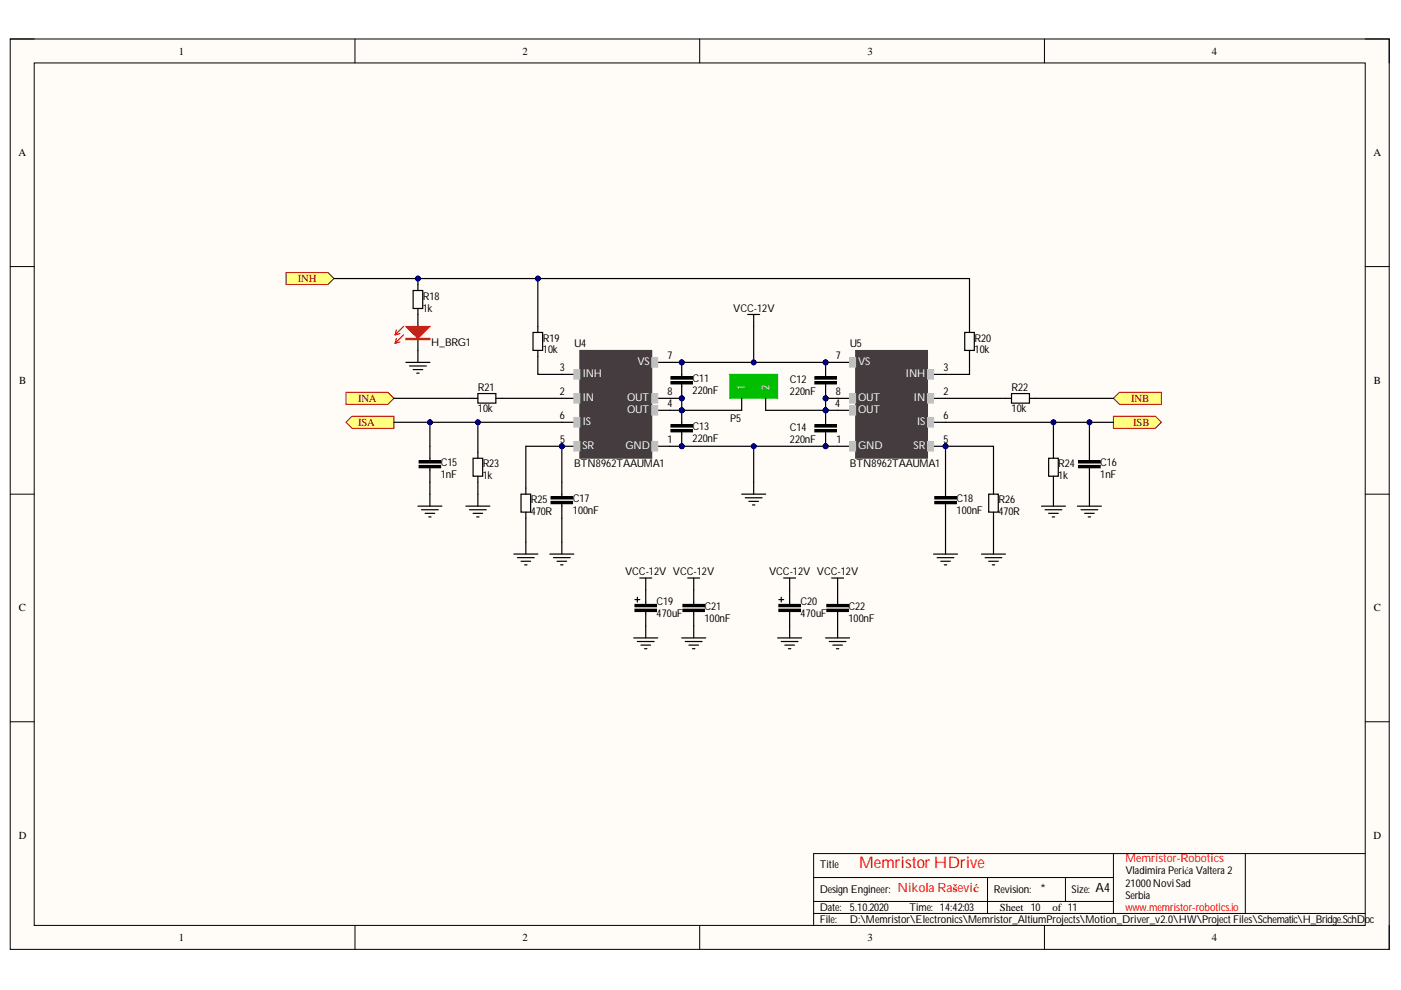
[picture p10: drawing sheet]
<svg xmlns="http://www.w3.org/2000/svg" width="297mm" height="210mm" viewBox="0 0 297 210" stroke-linecap="round" stroke-linejoin="round" font-family="sans-serif">
<defs><g id="words">
<text font-size="3.4" fill="#f00" x="182.2" y="184.1">MemristorHDrive</text>
<text font-size="2.7" fill="#f00" x="190.3" y="189.1">Nikola Rašević</text>
<g font-size="2.7">
<text x="220.6" y="189.4">*</text>
<text x="232.2" y="189.1">A4</text>
</g>
<text font-size="2.5" fill="#f00" x="238.6" y="182.8">Memristor-Robotics</text>
<g font-size="2.3">
<text x="37.9" y="11.6">1</text>
<text x="110.8" y="11.6">2</text>
<text x="184" y="11.6">3</text>
<text x="256.9" y="11.6">4</text>
<text x="3.9" y="33.1">A</text>
<text x="291.2" y="33.1">A</text>
<text x="89.7" y="63.5">R18</text>
<text x="89.7" y="66.1">1k</text>
<text x="155.5" y="66.1">VCC-12V</text>
<text x="91.4" y="73.4">H_BRG1</text>
<text x="115.1" y="72.4">R19</text>
<text x="115.1" y="74.9">10k</text>
<text x="121.7" y="73.7">U4</text>
<text x="141.5" y="76.2">7</text>
<text x="177.2" y="76.2">7</text>
<text x="180.1" y="73.7">U5</text>
<text x="206.6" y="72.4">R20</text>
<text x="206.6" y="74.9">10k</text>
<text x="4.1" y="81.4">B</text>
<text x="101.3" y="82.8">R21</text>
<text x="118.7" y="83.8">2</text>
<text x="118.7" y="78.7">3</text>
<text x="141.5" y="83.8">8</text>
<text x="146.8" y="81">C11</text>
<text x="146.8" y="83.6">220nF</text>
<text x="167.5" y="81.3">C12</text>
<text x="167.5" y="83.8">220nF</text>
<text x="177.2" y="83.8">8</text>
<text x="200" y="83.8">2</text>
<text x="200" y="78.7">3</text>
<text x="214.5" y="82.8">R22</text>
<text x="291.3" y="81.4">B</text>
<text x="101.3" y="87.4">10k</text>
<text x="118.7" y="88.9">6</text>
<text x="141.5" y="86.4">4</text>
<text x="154.8" y="89.4">P5</text>
<text x="177.1" y="86.4">4</text>
<text x="200" y="88.9">6</text>
<text x="214.5" y="87.4">10k</text>
<text x="118.7" y="94">5</text>
<text x="141.5" y="94">1</text>
<text x="146.8" y="91.2">C13</text>
<text x="146.8" y="93.7">220nF</text>
<text x="167.5" y="91.4">C14</text>
<text x="167.5" y="94">220nF</text>
<text x="177.4" y="94">1</text>
<text x="200" y="94">5</text>
<text x="93.5" y="98.8">C15</text>
<text x="93.5" y="101.4">1nF</text>
<text x="102.3" y="99">R23</text>
<text x="102.3" y="101.6">1k</text>
<text x="121.7" y="99">BTN8962TAAUMA1</text>
<text x="180.1" y="99">BTN8962TAAUMA1</text>
<text x="224.4" y="99">R24</text>
<text x="224.4" y="101.6">1k</text>
<text x="233.3" y="98.8">C16</text>
<text x="233.3" y="101.4">1nF</text>
<text x="112.6" y="106.7">R25</text>
<text x="121.5" y="106.5">C17</text>
<text x="202.8" y="106.5">C18</text>
<text x="211.7" y="106.7">R26</text>
<text x="112.6" y="109.3">470R</text>
<text x="121.5" y="109">100nF</text>
<text x="202.8" y="109">100nF</text>
<text x="211.7" y="109.3">470R</text>
<text x="132.5" y="121.9">VCC-12V VCC-12V</text>
<text x="163.1" y="121.9">VCC-12V VCC-12V</text>
<text x="4" y="129.6">C</text>
<text x="139.2" y="128.3">C19</text>
<text x="139.2" y="130.8">470uF</text>
<text x="149.4" y="129.3">C21</text>
<text x="149.4" y="131.8">100nF</text>
<text x="169.7" y="128.3">C20</text>
<text x="169.7" y="130.8">470uF</text>
<text x="179.9" y="129.3">C22</text>
<text x="179.9" y="131.8">100nF</text>
<text x="291.3" y="129.6">C</text>
<text x="4" y="177.9">D</text>
<text x="291.2" y="177.9">D</text>
<text x="173.8" y="184.1">Title</text>
<text x="238.6" y="185.4">VladimiraPerićaValtera2</text>
<text x="173.8" y="189.3">Design Engineer:</text>
<text x="210.7" y="189.3">Revision:</text>
<text x="227.2" y="189.3">Size:</text>
<text x="238.6" y="188">21000NoviSad</text>
<text x="238.6" y="190.5">Serbia</text>
<text x="173.8" y="193.1">Date:</text>
<text x="173.8" y="195.6">File:</text>
<text x="180.1" y="193.1">5.10.2020</text>
<text x="180.1" y="195.6">D:\Memristor\Electronics\Memristor_AltiumProjects\Motion_Driver_v2.0\HW\ProjectFiles\Schematic\H_Bridge.SchDoc</text>
<text x="192.8" y="193.1">Time: 14:42:03</text>
<text x="212" y="193.2">Sheet 10</text>
<text x="223.1" y="193.2">of 11</text>
<text x="37.9" y="199.5">1</text>
<text x="110.8" y="199.5">2</text>
<text x="184" y="199.5">3</text>
<text x="256.9" y="199.5">4</text>
</g>
<g font-size="2.3" fill="#800000">
<text x="63.2" y="59.8">INH</text>
<text x="76" y="85.2">INA</text>
<text x="239.9" y="85.2">INB</text>
<text x="76" y="90.2">ISA</text>
<text x="240.3" y="90.2">ISB</text>
</g>
<g font-size="2.3" fill="#fff">
<text x="135.2" y="77.5">VS</text>
<text x="181.9" y="77.5">VS</text>
<text x="123.5" y="80">INH</text>
<text x="158" y="82.6" transform="rotate(-90 158 82.6)">1</text>
<text x="163.1" y="82.6" transform="rotate(-90 163.1 82.6)">2</text>
<text x="192" y="80">INH</text>
<text x="123.5" y="85.1">IN</text>
<text x="133" y="87.6">OUT</text>
<text x="133" y="85.1">OUT</text>
<text x="181.9" y="87.6">OUT</text>
<text x="181.9" y="85.1">OUT</text>
<text x="193.7" y="85.1">IN</text>
<text x="123.5" y="95.2">SR</text>
<text x="123.5" y="90.2">IS</text>
<text x="132.6" y="95.2">GND</text>
<text x="181.9" y="95.2">GND</text>
<text x="193.7" y="95.2">SR</text>
<text x="194.4" y="90.2">IS</text>
</g>
<text font-size="2.3" fill="#f00" x="238.6" y="193.1">www.memristor-robotics.io</text>
</g></defs>
<path d="M2.2 8.3h292.3v193h-292.3z" fill-rule="evenodd" fill="#fffcf8"/>
<path d="M2.2 8.3h292.3v193h-292.3z" fill="none" stroke="#000" stroke-width=".21"/>
<path d="M7.3 13.3h282.2v182.9h-282.2z" fill-rule="evenodd" fill="#fffcf8"/>
<g fill="none" stroke="#000" stroke-width=".21">
<path d="M2.2 8.3h5.1M7.3 13.3h282.2v182.9h-282.2zM75.3 8.3v5M148.3 8.3v5M221.4 8.3v5M289.5 8.3h5v5M2.2 56.5h5.1M289.5 56.5h5M2.2 104.8h5.1M289.5 104.8h5M2.2 153h5.1M289.5 153h5"/>
<path d="M75.3 196.2v5.1M148.3 196.2v5.1M172.5 186.1h63.6M172.5 193.7h117M172.5 191.1h63.6M209.4 186.1v7.6M221.4 196.2v5.1M225.9 186.1v5M236.1 181v12.7M264 181v12.7M289.5 181h-117v15.2M294.5 196.2v5.1"/>
</g>
<path d="M113 70.5h2v3.8h-2zM114 69.2v1.3M114 74.3v1.3M204.5 70.5h2.1v3.8h-2.1zM205.6 69.2v1.3M205.6 74.3v1.3M100 84.5h1.3M101.3 83.4h3.8v2.1h-3.8zM105.1 84.5h1.3M213.2 84.5h1.3M214.5 83.4h3.8v2.1h-3.8zM218.3 84.5h1.2" fill="none" stroke="#000" stroke-width=".25"/>
<circle cx="144.5" cy="94.6" r=".51" fill="#000080"/>
<circle cx="144.5" cy="94.6" r=".51" fill="none" stroke="#000080" stroke-width=".21"/>
<circle cx="144.5" cy="87" r=".51" fill="#000080"/>
<circle cx="144.5" cy="87" r=".51" fill="none" stroke="#000080" stroke-width=".21"/>
<path d="M144.5 92.1v2.5" fill="none" stroke="#000" stroke-width=".25"/>
<circle cx="144.5" cy="94.6" r=".51" fill="#000080"/>
<circle cx="144.5" cy="94.6" r=".51" fill="none" stroke="#000080" stroke-width=".21"/>
<path d="M144.5 87v2.5" fill="none" stroke="#000" stroke-width=".25"/>
<circle cx="144.5" cy="87" r=".51" fill="#000080"/>
<circle cx="144.5" cy="87" r=".51" fill="none" stroke="#000080" stroke-width=".21"/>
<path d="M144.5 89.5v.5M144.5 91.6v.5" fill="none" stroke="#000" stroke-width=".25"/>
<g fill="#000">
<path d="M142.2 91.1h4.6v.5h-4.6z" fill-rule="evenodd"/>
<path d="M142.2 90h4.6v.6h-4.6z" fill-rule="evenodd"/>
</g>
<path d="M142.2 91.1h4.6v.5h-4.6zM142.2 90h4.6v.6h-4.6z" fill="none" stroke="#000" stroke-width=".21"/>
<circle cx="144.5" cy="84.5" r=".51" fill="#000080"/>
<circle cx="144.5" cy="84.5" r=".51" fill="none" stroke="#000080" stroke-width=".21"/>
<circle cx="144.5" cy="76.8" r=".51" fill="#000080"/>
<circle cx="144.5" cy="76.8" r=".51" fill="none" stroke="#000080" stroke-width=".21"/>
<path d="M144.5 81.9v2.6" fill="none" stroke="#000" stroke-width=".25"/>
<circle cx="144.5" cy="84.5" r=".51" fill="#000080"/>
<circle cx="144.5" cy="84.5" r=".51" fill="none" stroke="#000080" stroke-width=".21"/>
<path d="M144.5 76.8v2.6" fill="none" stroke="#000" stroke-width=".25"/>
<circle cx="144.5" cy="76.8" r=".51" fill="#000080"/>
<circle cx="144.5" cy="76.8" r=".51" fill="none" stroke="#000080" stroke-width=".21"/>
<path d="M144.5 79.4v.5M144.5 81.4v.5" fill="none" stroke="#000" stroke-width=".25"/>
<g fill="#000">
<path d="M142.2 79.9h4.6v.5h-4.6z" fill-rule="evenodd"/>
<path d="M142.2 80.9h4.6v.5h-4.6z" fill-rule="evenodd"/>
</g>
<path d="M142.2 79.9h4.6v.5h-4.6zM142.2 80.9h4.6v.5h-4.6z" fill="none" stroke="#000" stroke-width=".21"/>
<circle cx="119.1" cy="94.6" r=".51" fill="#000080"/>
<circle cx="119.1" cy="94.6" r=".51" fill="none" stroke="#000080" stroke-width=".21"/>
<path d="M122.9 74.3h15.3v22.9h-15.3z" fill-rule="evenodd" fill="#443c3e"/>
<path d="M122.9 74.3h15.3v22.9h-15.3z" fill="none" stroke="#443c3e" stroke-width=".21"/>
<path d="M119.1 94.6h2.6" fill="none" stroke="#000" stroke-width=".25"/>
<circle cx="119.1" cy="94.6" r=".51" fill="#000080"/>
<circle cx="119.1" cy="94.6" r=".51" fill="none" stroke="#000080" stroke-width=".21"/>
<path d="M119.1 79.4h2.6M139.5 76.8h2.5M119.1 89.5h2.6M119.1 84.5h2.6M139.5 84.5h2.5M139.5 94.6h2.5M139.5 87h2.5" fill="none" stroke="#000" stroke-width=".25"/>
<path d="M121.7 93.6h1.2v2h-1.2z" fill-rule="evenodd" fill="#c0c0c0"/>
<path d="M121.7 93.6h1.2v2h-1.2z" fill="none" stroke="#c0c0c0" stroke-width=".21"/>
<path d="M121.7 88.5h1.2v2.1h-1.2z" fill-rule="evenodd" fill="#c0c0c0"/>
<path d="M121.7 88.5h1.2v2.1h-1.2z" fill="none" stroke="#c0c0c0" stroke-width=".21"/>
<path d="M121.7 83.4h1.2v2.1h-1.2z" fill-rule="evenodd" fill="#c0c0c0"/>
<path d="M121.7 83.4h1.2v2.1h-1.2z" fill="none" stroke="#c0c0c0" stroke-width=".21"/>
<path d="M121.7 78.4h1.2v2h-1.2z" fill-rule="evenodd" fill="#c0c0c0"/>
<path d="M121.7 78.4h1.2v2h-1.2z" fill="none" stroke="#c0c0c0" stroke-width=".21"/>
<path d="M138.2 93.6h1.3v2h-1.3z" fill-rule="evenodd" fill="#c0c0c0"/>
<path d="M138.2 93.6h1.3v2h-1.3z" fill="none" stroke="#c0c0c0" stroke-width=".21"/>
<path d="M138.2 86h1.3v2h-1.3z" fill-rule="evenodd" fill="#c0c0c0"/>
<path d="M138.2 86h1.3v2h-1.3z" fill="none" stroke="#c0c0c0" stroke-width=".21"/>
<path d="M138.2 83.4h1.3v2.1h-1.3z" fill-rule="evenodd" fill="#c0c0c0"/>
<path d="M138.2 83.4h1.3v2.1h-1.3z" fill="none" stroke="#c0c0c0" stroke-width=".21"/>
<path d="M138.2 75.8h1.3v2.1h-1.3z" fill-rule="evenodd" fill="#c0c0c0"/>
<path d="M138.2 75.8h1.3v2.1h-1.3z" fill="none" stroke="#c0c0c0" stroke-width=".21"/>
<circle cx="200.5" cy="94.6" r=".51" fill="#000080"/>
<circle cx="200.5" cy="94.6" r=".51" fill="none" stroke="#000080" stroke-width=".21"/>
<path d="M181.4 74.3h15.3v22.9h-15.3z" fill-rule="evenodd" fill="#443c3e"/>
<path d="M181.4 74.3h15.3v22.9h-15.3z" fill="none" stroke="#443c3e" stroke-width=".21"/>
<path d="M197.9 94.6h2.6" fill="none" stroke="#000" stroke-width=".25"/>
<circle cx="200.5" cy="94.6" r=".51" fill="#000080"/>
<circle cx="200.5" cy="94.6" r=".51" fill="none" stroke="#000080" stroke-width=".21"/>
<path d="M177.6 76.8h2.5M197.9 79.4h2.6M177.6 84.5h2.5M177.6 94.6h2.5M177.6 87h2.5M197.9 89.5h2.6M197.9 84.5h2.6" fill="none" stroke="#000" stroke-width=".25"/>
<path d="M196.7 93.6h1.2v2h-1.2z" fill-rule="evenodd" fill="#c0c0c0"/>
<path d="M196.7 93.6h1.2v2h-1.2z" fill="none" stroke="#c0c0c0" stroke-width=".21"/>
<path d="M196.7 88.5h1.2v2.1h-1.2z" fill-rule="evenodd" fill="#c0c0c0"/>
<path d="M196.7 88.5h1.2v2.1h-1.2z" fill="none" stroke="#c0c0c0" stroke-width=".21"/>
<path d="M196.7 83.4h1.2v2.1h-1.2z" fill-rule="evenodd" fill="#c0c0c0"/>
<path d="M196.7 83.4h1.2v2.1h-1.2z" fill="none" stroke="#c0c0c0" stroke-width=".21"/>
<path d="M196.7 78.4h1.2v2h-1.2z" fill-rule="evenodd" fill="#c0c0c0"/>
<path d="M196.7 78.4h1.2v2h-1.2z" fill="none" stroke="#c0c0c0" stroke-width=".21"/>
<path d="M180.1 93.6h1.3v2h-1.3z" fill-rule="evenodd" fill="#c0c0c0"/>
<path d="M180.1 93.6h1.3v2h-1.3z" fill="none" stroke="#c0c0c0" stroke-width=".21"/>
<path d="M180.1 86h1.3v2h-1.3z" fill-rule="evenodd" fill="#c0c0c0"/>
<path d="M180.1 86h1.3v2h-1.3z" fill="none" stroke="#c0c0c0" stroke-width=".21"/>
<path d="M180.1 83.4h1.3v2.1h-1.3z" fill-rule="evenodd" fill="#c0c0c0"/>
<path d="M180.1 83.4h1.3v2.1h-1.3z" fill="none" stroke="#c0c0c0" stroke-width=".21"/>
<path d="M180.1 75.8h1.3v2h-1.3z" fill-rule="evenodd" fill="#c0c0c0"/>
<path d="M180.1 75.8h1.3v2h-1.3z" fill="none" stroke="#c0c0c0" stroke-width=".21"/>
<circle cx="175" cy="94.6" r=".51" fill="#000080"/>
<circle cx="175" cy="94.6" r=".51" fill="none" stroke="#000080" stroke-width=".21"/>
<circle cx="175" cy="87" r=".51" fill="#000080"/>
<circle cx="175" cy="87" r=".51" fill="none" stroke="#000080" stroke-width=".21"/>
<path d="M175 92.1v2.5" fill="none" stroke="#000" stroke-width=".25"/>
<circle cx="175" cy="94.6" r=".51" fill="#000080"/>
<circle cx="175" cy="94.6" r=".51" fill="none" stroke="#000080" stroke-width=".21"/>
<path d="M175 87v2.5" fill="none" stroke="#000" stroke-width=".25"/>
<circle cx="175" cy="87" r=".51" fill="#000080"/>
<circle cx="175" cy="87" r=".51" fill="none" stroke="#000080" stroke-width=".21"/>
<path d="M175 89.5v.5M175 91.6v.5" fill="none" stroke="#000" stroke-width=".25"/>
<g fill="#000">
<path d="M172.8 91.1h4.5v.5h-4.5z" fill-rule="evenodd"/>
<path d="M172.8 90h4.5v.6h-4.5z" fill-rule="evenodd"/>
</g>
<path d="M172.8 91.1h4.5v.5h-4.5zM172.8 90h4.5v.6h-4.5z" fill="none" stroke="#000" stroke-width=".21"/>
<circle cx="175" cy="76.8" r=".51" fill="#000080"/>
<circle cx="175" cy="76.8" r=".51" fill="none" stroke="#000080" stroke-width=".21"/>
<circle cx="175" cy="84.5" r=".51" fill="#000080"/>
<circle cx="175" cy="84.5" r=".51" fill="none" stroke="#000080" stroke-width=".21"/>
<path d="M175 76.8v2.6" fill="none" stroke="#000" stroke-width=".25"/>
<circle cx="175" cy="76.8" r=".51" fill="#000080"/>
<circle cx="175" cy="76.8" r=".51" fill="none" stroke="#000080" stroke-width=".21"/>
<path d="M175 81.9v2.6" fill="none" stroke="#000" stroke-width=".25"/>
<circle cx="175" cy="84.5" r=".51" fill="#000080"/>
<circle cx="175" cy="84.5" r=".51" fill="none" stroke="#000080" stroke-width=".21"/>
<g fill="none" stroke="#000" stroke-width=".25">
<path d="M158.5 66.7h2.6M159.8 66.7v2.5M175 79.4v.5M175 81.4v.5M157.3 104.8h5M158 105.5h3.6M158.8 106.3h2M159.5 107.1h.5M159.8 102.2v2.6M134.4 135.3h5.1M134.6 127.1h1M135.1 136h3.6"/>
<path d="M135.1 126.6v1M135.6 122.6h2.6M135.9 136.8h2M136.7 137.5h.5M136.9 122.6v5.5M136.9 129.7v5.6M144.5 135.3h5.1M145.3 136h3.6M145.8 122.6h2.5M146.1 136.8h2M146.8 137.5h.5M147.1 122.6v2.5"/>
<path d="M147.1 132.7v2.6M164.9 135.3h5.1M165.1 127.1h1M165.6 136h3.6M165.6 126.6v1M166.1 122.6h2.6M166.4 136.8h2M167.2 137.5h.5M167.4 122.6v5.5M167.4 129.7v5.6M175 135.3h5.1M175.8 136h3.6"/>
<path d="M176.3 122.6h2.6M176.6 136.8h2M177.3 137.5h.5M177.6 122.6v2.5M177.6 132.7v2.6"/>
</g>
<g fill="#000">
<path d="M172.8 79.9h4.5v.5h-4.5z" fill-rule="evenodd"/>
<path d="M172.8 80.9h4.5v.5h-4.5z" fill-rule="evenodd"/>
<path d="M134.6 128.1h4.6v.5h-4.6z" fill-rule="evenodd"/>
<path d="M134.6 129.2h4.6v.5h-4.6z" fill-rule="evenodd"/>
<path d="M165.1 128.1h4.6v.5h-4.6z" fill-rule="evenodd"/>
<path d="M165.1 129.2h4.6v.5h-4.6z" fill-rule="evenodd"/>
</g>
<path d="M172.8 79.9h4.5v.5h-4.5zM172.8 80.9h4.5v.5h-4.5zM134.6 128.1h4.6v.5h-4.6zM134.6 129.2h4.6v.5h-4.6zM165.1 128.1h4.6v.5h-4.6zM165.1 129.2h4.6v.5h-4.6z" fill="none" stroke="#000" stroke-width=".21"/>
<path d="M154.7 79.4h10.2v5.1h-10.2z" fill-rule="evenodd" fill="#00bf00"/>
<path d="M154.7 79.4h10.2v5.1h-10.2z" fill="none" stroke="#00bf00" stroke-width=".21"/>
<g fill="none" stroke="#000" stroke-width=".25">
<path d="M88.6 66.7v2.5M88.6 71.8v2.5M91.1 94.6v3.1M91.1 99.2v3M100.3 97.2h2v3.8h-2zM101.3 95.9v1.3M157.3 84.5v2.5M162.3 84.5v2.5M222.3 97.2h2.1v3.8h-2.1zM223.3 95.9v1.3M231 94.6v3.1M231 99.2v3"/>
<path d="M88.6 107.3h5.1M89.4 108.1h3.5M90.1 108.8h2.1M90.9 109.6h.5M91.1 104.8v2.5M98.8 107.3h5.1M99.5 108.1h3.6M100.3 108.8h2M101.1 109.6h.5M101.3 101v1.2M101.3 104.8v2.5M108.9 117.5h5.1"/>
<path d="M109.7 118.2h3.6M110.5 104.8h2v3.8h-2zM110.5 119h2M111.2 119.8h.5M111.5 103.5v1.3M111.5 108.6v1.3M111.5 114.9v2.6M116.6 117.5h5.1M117.3 118.2h3.6M118.1 119h2M118.9 119.8h.5M119.1 102.2v3.1"/>
<path d="M119.1 106.8v3.1M119.1 114.9v2.6M197.9 117.5h5.1M198.7 118.2h3.5M199.5 119h2M200.2 119.8h.5M200.5 102.2v3.1M200.5 106.8v3.1M200.5 114.9v2.6M208.1 117.5h5.1M208.9 118.2h3.5M209.6 104.8h2.1v3.8h-2.1z"/>
<path d="M209.6 119h2.1M210.4 119.8h.5M210.6 103.5v1.3M210.6 108.6v1.3M210.6 114.9v2.6M220.8 107.3h5.1M221.6 108.1h3.5M222.3 108.8h2.1M223.1 109.6h.5M223.3 101v1.2M223.3 104.8v2.5M228.4 107.3h5.1"/>
<path d="M229.2 108.1h3.6M230 108.8h2M230.7 109.6h.5M231 104.8v2.5M147.1 125.1v3M147.1 129.7v3M177.6 125.1v3M177.6 129.7v3"/>
</g>
<g fill="#000">
<path d="M88.9 98.7h4.5v.5h-4.5z" fill-rule="evenodd"/>
<path d="M88.9 97.7h4.5v.5h-4.5z" fill-rule="evenodd"/>
<path d="M228.7 98.7h4.6v.5h-4.6z" fill-rule="evenodd"/>
<path d="M228.7 97.7h4.6v.5h-4.6z" fill-rule="evenodd"/>
<path d="M116.8 106.3h4.6v.5h-4.6z" fill-rule="evenodd"/>
<path d="M116.8 105.3h4.6v.5h-4.6z" fill-rule="evenodd"/>
<path d="M198.2 106.3h4.6v.5h-4.6z" fill-rule="evenodd"/>
<path d="M198.2 105.3h4.6v.5h-4.6z" fill-rule="evenodd"/>
<path d="M144.8 129.2h4.6v.5h-4.6z" fill-rule="evenodd"/>
<path d="M144.8 128.1h4.6v.5h-4.6z" fill-rule="evenodd"/>
<path d="M175.3 129.2h4.6v.5h-4.6z" fill-rule="evenodd"/>
<path d="M175.3 128.1h4.6v.6h-4.6z" fill-rule="evenodd"/>
</g>
<path d="M88.9 98.7h4.5v.5h-4.5zM88.9 97.7h4.5v.5h-4.5zM228.7 98.7h4.6v.5h-4.6zM228.7 97.7h4.6v.5h-4.6zM116.8 106.3h4.6v.5h-4.6zM116.8 105.3h4.6v.5h-4.6zM198.2 106.3h4.6v.5h-4.6zM198.2 105.3h4.6v.5h-4.6zM144.8 129.2h4.6v.5h-4.6zM144.8 128.1h4.6v.5h-4.6zM175.3 129.2h4.6v.5h-4.6zM175.3 128.1h4.6v.6h-4.6z" fill="none" stroke="#000" stroke-width=".21"/>
<path d="M86.1 71.8h5v.2h-5zM86.1 71.9h5" fill="none" stroke="#f00" stroke-width=".25"/>
<path d="M86.1 69.2h5l-2.5 2.6z" fill="#f30"/>
<path d="M84 71.8l-.2 1M84 70l-.2 1M84.8 72.5l-1 .3M84.8 70.7l-1 .3M85.6 71l-1.8 1.8M85.6 69.2l-1.8 1.8M86.1 69.2h5l-2.5 2.6z" fill="none" stroke="#f00" stroke-width=".25"/>
<path d="M86.1 76.8h5M86.8 77.6h3.6M87.6 61.6h2v3.8h-2zM87.6 78.4h2M88.4 79.1h.5M88.6 60.3v1.3M88.6 65.4v1.3M88.6 74.3v2.5" fill="none" stroke="#000" stroke-width=".25"/>
<path d="M60.6 57.8h8.9l1.3 1.3-1.3 1.2h-8.9z" fill-rule="evenodd" fill="#ffff80"/>
<path d="M60.6 57.8h8.9l1.3 1.3-1.3 1.2h-8.9z" fill="none" stroke="#800000" stroke-width=".21"/>
<path d="M73.4 83.2h8.9l1.2 1.3-1.2 1.2h-8.9z" fill-rule="evenodd" fill="#ffff80"/>
<path d="M73.4 83.2h8.9l1.2 1.3-1.2 1.2h-8.9z" fill="none" stroke="#800000" stroke-width=".21"/>
<path d="M74.6 88.3h8.9v2.5h-8.9l-1.2-1.3z" fill-rule="evenodd" fill="#ffff80"/>
<path d="M74.6 88.3h8.9v2.5h-8.9l-1.2-1.3z" fill="none" stroke="#800000" stroke-width=".21"/>
<path d="M237.3 83.2h8.9v2.5h-8.9l-1.2-1.2z" fill-rule="evenodd" fill="#ffff80"/>
<path d="M237.3 83.2h8.9v2.5h-8.9l-1.2-1.2z" fill="none" stroke="#800000" stroke-width=".21"/>
<path d="M236.1 88.3h8.9l1.2 1.2-1.2 1.3h-8.9z" fill-rule="evenodd" fill="#ffff80"/>
<path d="M236.1 88.3h8.9l1.2 1.2-1.2 1.3h-8.9z" fill="none" stroke="#800000" stroke-width=".21"/>
<path d="M142 76.8h35.6" fill="none" stroke="#000" stroke-width=".25"/>
<circle cx="144.5" cy="76.8" r=".51" fill="#000080"/>
<circle cx="144.5" cy="76.8" r=".51" fill="none" stroke="#000080" stroke-width=".21"/>
<circle cx="159.8" cy="76.8" r=".51" fill="#000080"/>
<circle cx="159.8" cy="76.8" r=".51" fill="none" stroke="#000080" stroke-width=".21"/>
<circle cx="175" cy="76.8" r=".51" fill="#000080"/>
<circle cx="175" cy="76.8" r=".51" fill="none" stroke="#000080" stroke-width=".21"/>
<path d="M142 94.6h35.6" fill="none" stroke="#000" stroke-width=".25"/>
<circle cx="175" cy="94.6" r=".51" fill="#000080"/>
<circle cx="175" cy="94.6" r=".51" fill="none" stroke="#000080" stroke-width=".21"/>
<circle cx="159.8" cy="94.6" r=".51" fill="#000080"/>
<circle cx="159.8" cy="94.6" r=".51" fill="none" stroke="#000080" stroke-width=".21"/>
<circle cx="144.5" cy="94.6" r=".51" fill="#000080"/>
<circle cx="144.5" cy="94.6" r=".51" fill="none" stroke="#000080" stroke-width=".21"/>
<path d="M142 84.5h2.5v2.5h-2.5" fill="none" stroke="#000" stroke-width=".25"/>
<circle cx="144.5" cy="84.5" r=".51" fill="#000080"/>
<circle cx="144.5" cy="84.5" r=".51" fill="none" stroke="#000080" stroke-width=".21"/>
<circle cx="144.5" cy="87" r=".51" fill="#000080"/>
<circle cx="144.5" cy="87" r=".51" fill="none" stroke="#000080" stroke-width=".21"/>
<path d="M177.6 84.5h-2.6v2.5h2.6" fill="none" stroke="#000" stroke-width=".25"/>
<circle cx="175" cy="84.5" r=".51" fill="#000080"/>
<circle cx="175" cy="84.5" r=".51" fill="none" stroke="#000080" stroke-width=".21"/>
<circle cx="175" cy="87" r=".51" fill="#000080"/>
<circle cx="175" cy="87" r=".51" fill="none" stroke="#000080" stroke-width=".21"/>
<path d="M114 75.6v3.8h5.1M205.6 75.6v3.8h-5.1M83.5 84.5h16.5M106.4 84.5h12.7M144.5 87h12.8M200.5 84.5h12.7M219.5 84.5h16.6" fill="none" stroke="#000" stroke-width=".25"/>
<circle cx="144.5" cy="87" r=".51" fill="#000080"/>
<circle cx="144.5" cy="87" r=".51" fill="none" stroke="#000080" stroke-width=".21"/>
<path d="M162.3 87h12.7" fill="none" stroke="#000" stroke-width=".25"/>
<circle cx="175" cy="87" r=".51" fill="#000080"/>
<circle cx="175" cy="87" r=".51" fill="none" stroke="#000080" stroke-width=".21"/>
<path d="M231 89.5v5.1M91.1 102.2v2.6M101.3 102.2v2.6M223.3 102.2v2.6M231 102.2v2.6" fill="none" stroke="#000" stroke-width=".25"/>
<circle cx="231" cy="89.5" r=".51" fill="#000080"/>
<circle cx="231" cy="89.5" r=".51" fill="none" stroke="#000080" stroke-width=".21"/>
<path d="M223.3 89.5v6.4" fill="none" stroke="#000" stroke-width=".25"/>
<circle cx="223.3" cy="89.5" r=".51" fill="#000080"/>
<circle cx="223.3" cy="89.5" r=".51" fill="none" stroke="#000080" stroke-width=".21"/>
<path d="M200.5 102.2v-7.6h10.1v8.9" fill="none" stroke="#000" stroke-width=".25"/>
<circle cx="200.5" cy="94.6" r=".51" fill="#000080"/>
<circle cx="200.5" cy="94.6" r=".51" fill="none" stroke="#000080" stroke-width=".21"/>
<path d="M119.1 102.2v-7.6h-7.6v8.9" fill="none" stroke="#000" stroke-width=".25"/>
<circle cx="119.1" cy="94.6" r=".51" fill="#000080"/>
<circle cx="119.1" cy="94.6" r=".51" fill="none" stroke="#000080" stroke-width=".21"/>
<path d="M200.5 89.5h35.6M111.5 109.9v5M119.1 109.9v5M200.5 109.9v5M210.6 109.9v5" fill="none" stroke="#000" stroke-width=".25"/>
<circle cx="223.3" cy="89.5" r=".51" fill="#000080"/>
<circle cx="223.3" cy="89.5" r=".51" fill="none" stroke="#000080" stroke-width=".21"/>
<circle cx="231" cy="89.5" r=".51" fill="#000080"/>
<circle cx="231" cy="89.5" r=".51" fill="none" stroke="#000080" stroke-width=".21"/>
<path d="M114 59.1v10.1" fill="none" stroke="#000" stroke-width=".25"/>
<circle cx="114" cy="59.1" r=".51" fill="#000080"/>
<circle cx="114" cy="59.1" r=".51" fill="none" stroke="#000080" stroke-width=".21"/>
<path d="M91.1 89.5v5.1" fill="none" stroke="#000" stroke-width=".25"/>
<circle cx="91.1" cy="89.5" r=".51" fill="#000080"/>
<circle cx="91.1" cy="89.5" r=".51" fill="none" stroke="#000080" stroke-width=".21"/>
<path d="M83.5 89.5h35.6" fill="none" stroke="#000" stroke-width=".25"/>
<circle cx="101.3" cy="89.5" r=".51" fill="#000080"/>
<circle cx="101.3" cy="89.5" r=".51" fill="none" stroke="#000080" stroke-width=".21"/>
<circle cx="91.1" cy="89.5" r=".51" fill="#000080"/>
<circle cx="91.1" cy="89.5" r=".51" fill="none" stroke="#000080" stroke-width=".21"/>
<path d="M101.3 89.5v6.4" fill="none" stroke="#000" stroke-width=".25"/>
<circle cx="101.3" cy="89.5" r=".51" fill="#000080"/>
<circle cx="101.3" cy="89.5" r=".51" fill="none" stroke="#000080" stroke-width=".21"/>
<path d="M159.8 94.6v7.6" fill="none" stroke="#000" stroke-width=".25"/>
<circle cx="159.8" cy="94.6" r=".51" fill="#000080"/>
<circle cx="159.8" cy="94.6" r=".51" fill="none" stroke="#000080" stroke-width=".21"/>
<path d="M159.8 69.2v7.6" fill="none" stroke="#000" stroke-width=".25"/>
<circle cx="159.8" cy="76.8" r=".51" fill="#000080"/>
<circle cx="159.8" cy="76.8" r=".51" fill="none" stroke="#000080" stroke-width=".21"/>
<path d="M70.8 59.1h134.8v10.1" fill="none" stroke="#000" stroke-width=".25"/>
<circle cx="88.6" cy="59.1" r=".51" fill="#000080"/>
<circle cx="88.6" cy="59.1" r=".51" fill="none" stroke="#000080" stroke-width=".21"/>
<circle cx="114" cy="59.1" r=".51" fill="#000080"/>
<circle cx="114" cy="59.1" r=".51" fill="none" stroke="#000080" stroke-width=".21"/>
<path d="M88.6 59.1v1.2" fill="none" stroke="#000" stroke-width=".25"/>
<circle cx="88.6" cy="59.1" r=".51" fill="#000080"/>
<circle cx="88.6" cy="59.1" r=".51" fill="none" stroke="#000080" stroke-width=".21"/>
<use href="#words"/>
</svg>
